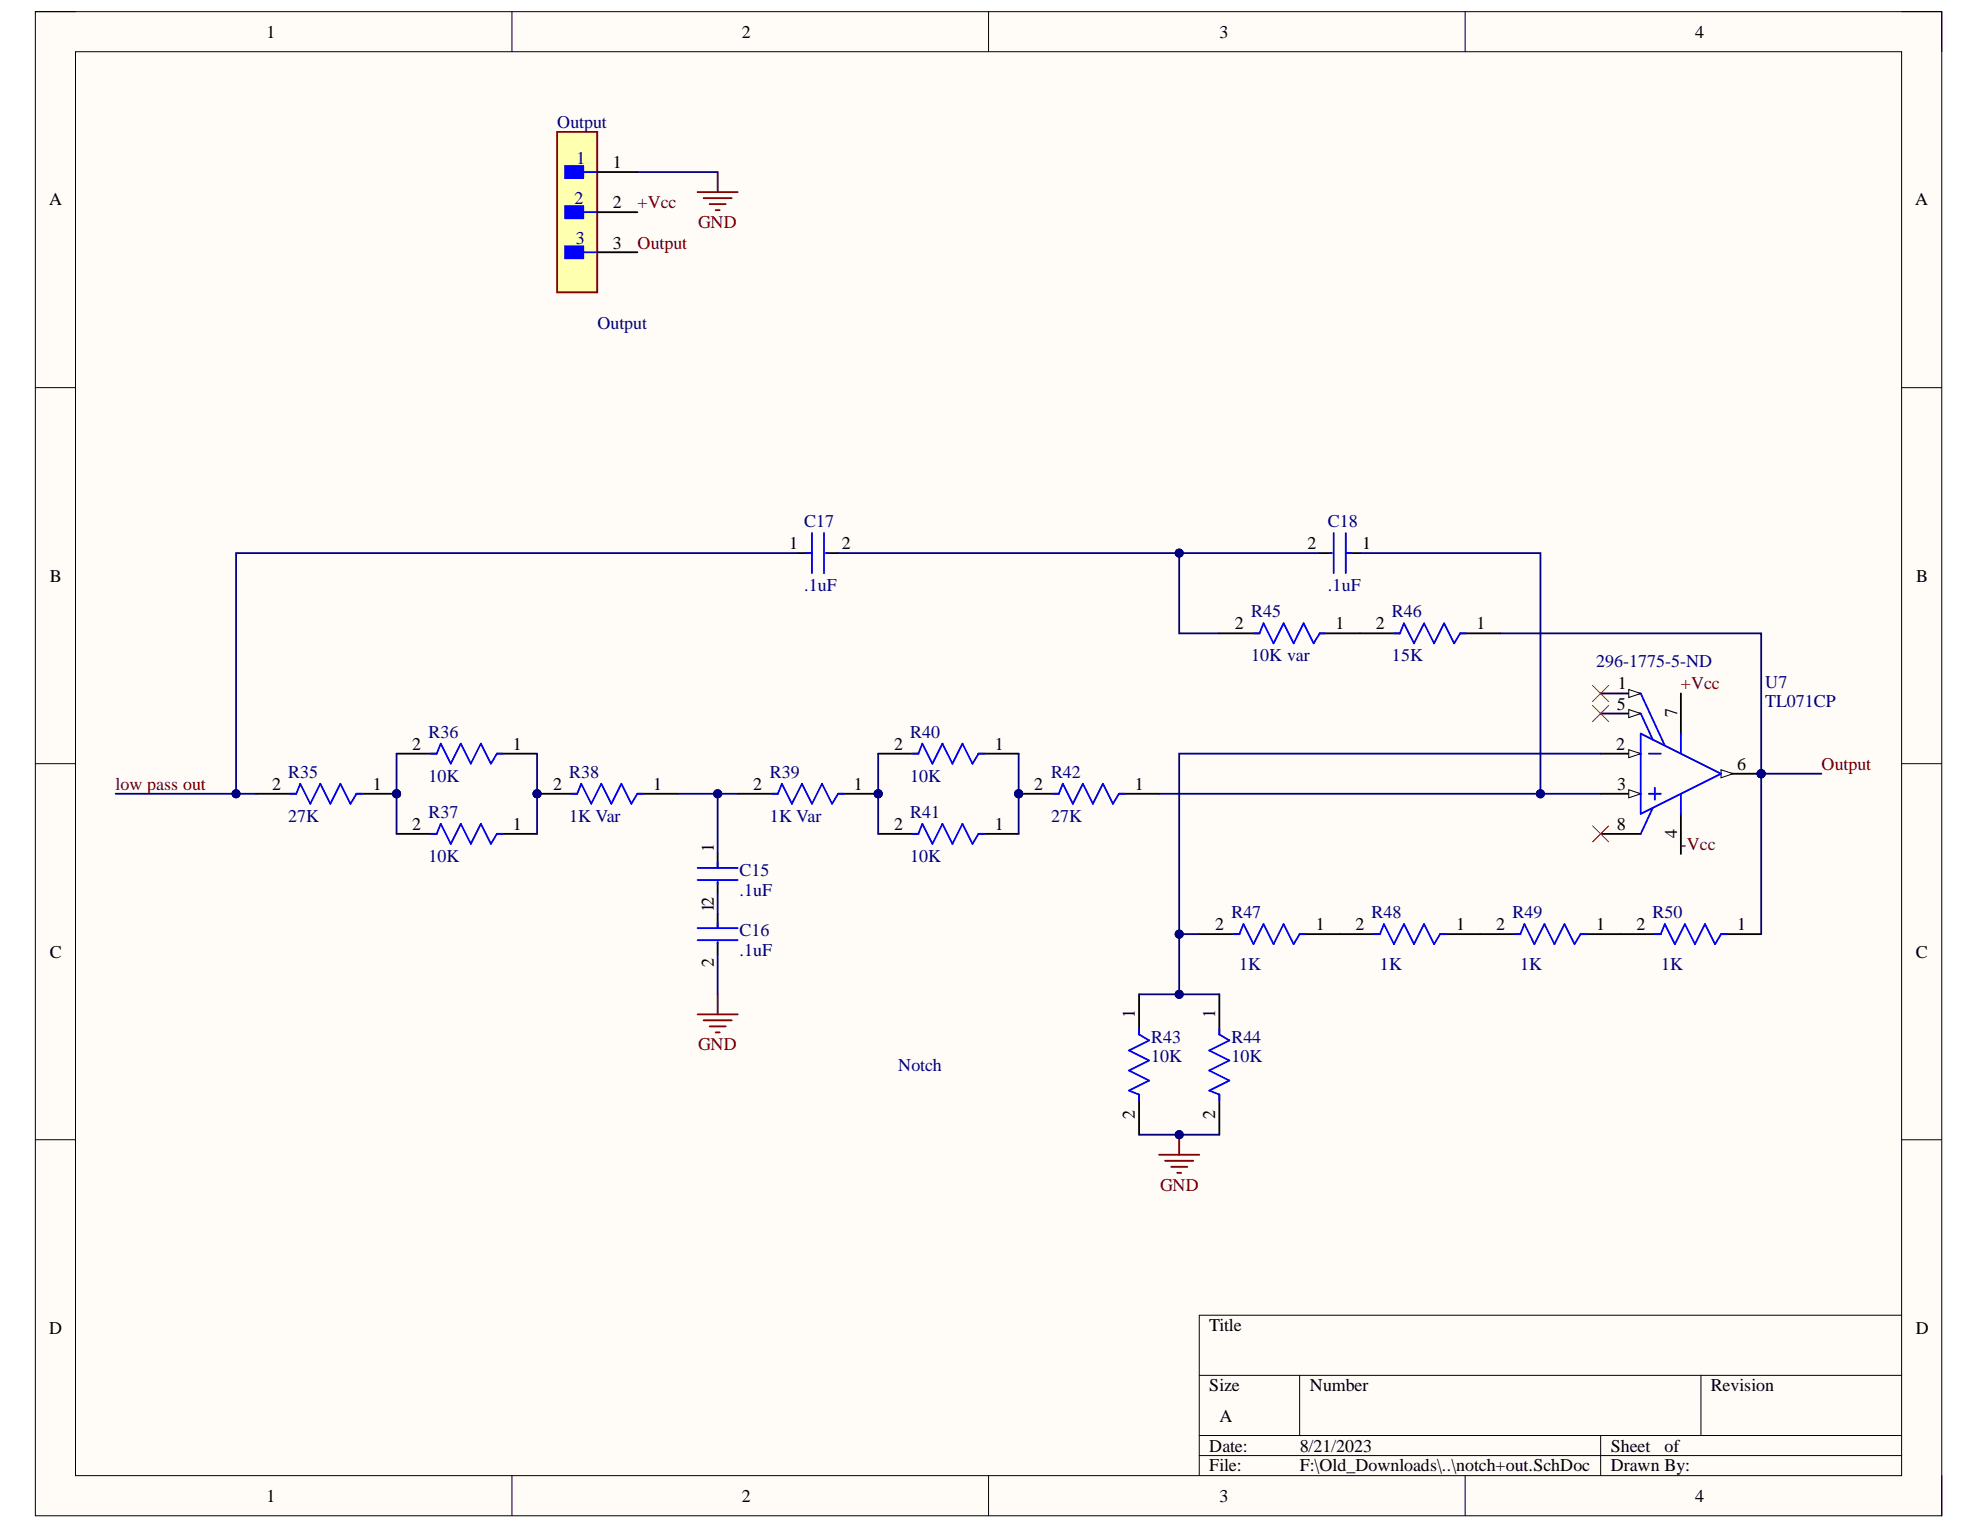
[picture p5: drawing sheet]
<svg xmlns="http://www.w3.org/2000/svg" width="279mm" height="216mm" viewBox="0 0 279 216" stroke-linecap="round" stroke-linejoin="round" font-family="sans-serif">
<defs><g id="words">
<g font-size="2.5">
<text x="37.6" y="5.3">1</text>
<text x="104.7" y="5.3">2</text>
<text x="172.1" y="5.3">3</text>
<text x="239.2" y="5.3">4</text>
<text x="86.5" y="23.8">1</text>
<text x="6.9" y="29">A</text>
<text x="86.5" y="29.4">2</text>
<text x="270.2" y="29">A</text>
<text x="86.5" y="35.1">3</text>
<text x="111.4" y="77.5">1</text>
<text x="118.8" y="77.5">2</text>
<text x="184.5" y="77.5">2</text>
<text x="192.2" y="77.5">1</text>
<text x="7" y="82.1">B</text>
<text x="270.4" y="82.1">B</text>
<text x="174.3" y="88.8">2</text>
<text x="188.5" y="88.8">1</text>
<text x="194.1" y="88.8">2</text>
<text x="208.3" y="88.8">1</text>
<text x="228.1" y="100.1">5</text>
<text x="228.3" y="97.3">1</text>
<text x="236.7" y="101.2" transform="rotate(-90 236.7 101.2)">7</text>
<text x="58.2" y="105.8">2</text>
<text x="72.4" y="105.8">1</text>
<text x="126.2" y="105.8">2</text>
<text x="140.4" y="105.8">1</text>
<text x="228" y="105.8">2</text>
<text x="38.4" y="111.5">2</text>
<text x="52.6" y="111.5">1</text>
<text x="78" y="111.5">2</text>
<text x="92.2" y="111.5">1</text>
<text x="106.3" y="111.5">2</text>
<text x="120.5" y="111.5">1</text>
<text x="145.9" y="111.5">2</text>
<text x="160.1" y="111.5">1</text>
<text x="228.2" y="111.5">3</text>
<text x="245.1" y="108.6">6</text>
<text x="58.2" y="117.1">2</text>
<text x="72.4" y="117.1">1</text>
<text x="126.2" y="117.1">2</text>
<text x="140.4" y="117.1">1</text>
<text x="228.1" y="117.1">8</text>
<text x="236.7" y="118.3" transform="rotate(-90 236.7 118.3)">4</text>
<text x="100.7" y="120.2" transform="rotate(-90 100.7 120.2)">1</text>
<text x="100.7" y="128.7" transform="rotate(-90 100.7 128.7)">12</text>
<text x="171.5" y="131.2">2</text>
<text x="185.7" y="131.2">1</text>
<text x="191.3" y="131.2">2</text>
<text x="205.5" y="131.2">1</text>
<text x="211.1" y="131.2">2</text>
<text x="225.3" y="131.2">1</text>
<text x="230.9" y="131.2">2</text>
<text x="245.1" y="131.2">1</text>
<text x="7" y="135.1">C</text>
<text x="100.7" y="136.4" transform="rotate(-90 100.7 136.4)">2</text>
<text x="270.3" y="135.1">C</text>
<text x="160.1" y="143.7" transform="rotate(-90 160.1 143.7)">1</text>
<text x="171.5" y="143.7" transform="rotate(-90 171.5 143.7)">1</text>
<text x="160.1" y="157.9" transform="rotate(-90 160.1 157.9)">2</text>
<text x="171.5" y="157.9" transform="rotate(-90 171.5 157.9)">2</text>
<text x="6.9" y="188.2">D</text>
<text x="170.6" y="187.9">Title</text>
<text x="270.3" y="188.2">D</text>
<text x="170.6" y="196.3">Size</text>
<text x="184.8" y="196.3">Number</text>
<text x="241.4" y="196.3">Revision</text>
<text x="172.1" y="200.6">A</text>
<text x="170.6" y="204.9">Date:</text>
<text x="170.6" y="207.6">File:</text>
<text x="183.4" y="204.9">8/21/2023</text>
<text x="183.4" y="207.6">F:\Old_Downloads\..\notch+out.SchDoc</text>
<text x="227.3" y="204.9">Sheet</text>
<text x="227.3" y="207.6">Drawn By:</text>
<text x="234.9" y="204.9">of</text>
<text x="37.6" y="211.9">1</text>
<text x="104.7" y="211.9">2</text>
<text x="172.1" y="211.9">3</text>
<text x="239.2" y="211.9">4</text>
</g>
<g font-size="2.5" fill="#000080">
<text x="78.6" y="18.1">Output</text>
<text x="81.3" y="23.2">1</text>
<text x="81.1" y="28.8">2</text>
<text x="81.3" y="34.5">3</text>
<text x="84.3" y="46.4">Output</text>
<text x="113.5" y="74.4">C17</text>
<text x="187.4" y="74.4">C18</text>
<text x="113.5" y="83.4">.1uF</text>
<text x="187.4" y="83.4">.1uF</text>
<text x="176.6" y="87.1">R45</text>
<text x="196.4" y="87.1">R46</text>
<text x="176.6" y="93.3">10K var</text>
<text x="196.4" y="93.3">15K</text>
<text x="225.3" y="94.1">296-1775-5-ND</text>
<text x="249.1" y="97">U7</text>
<text x="249.1" y="99.8">TL071CP</text>
<text x="60.5" y="104.1">R36</text>
<text x="128.4" y="104.1">R40</text>
<text x="40.7" y="109.8">R35</text>
<text x="60.5" y="110.3">10K</text>
<text x="80.3" y="109.8">R38</text>
<text x="108.7" y="109.8">R39</text>
<text x="128.4" y="110.3">10K</text>
<text x="148.3" y="109.8">R42</text>
<text x="40.7" y="116">27K</text>
<text x="60.5" y="115.4">R37</text>
<text x="80.3" y="116">1K Var</text>
<text x="108.7" y="116">1K Var</text>
<text x="128.4" y="115.4">R41</text>
<text x="148.3" y="116">27K</text>
<text x="60.5" y="121.6">10K</text>
<text x="104.3" y="123.6">C15</text>
<text x="128.4" y="121.6">10K</text>
<text x="104.3" y="126.4">.1uF</text>
<text x="173.8" y="129.6">R47</text>
<text x="193.5" y="129.6">R48</text>
<text x="213.4" y="129.6">R49</text>
<text x="233.2" y="129.6">R50</text>
<text x="104.3" y="132.1">C16</text>
<text x="104.3" y="135">.1uF</text>
<text x="174.9" y="136.9">1K</text>
<text x="194.7" y="136.9">1K</text>
<text x="214.5" y="136.9">1K</text>
<text x="234.4" y="136.9">1K</text>
<text x="162.4" y="147.1">R43</text>
<text x="162.4" y="149.9">10K</text>
<text x="173.8" y="147.1">R44</text>
<text x="173.8" y="149.9">10K</text>
<text x="126.7" y="151.1">Notch</text>
</g>
<g font-size="2.5" fill="#800000">
<text x="90" y="29.4">+Vcc</text>
<text x="90" y="35.1">Output</text>
<text x="98.5" y="32.2">GND</text>
<text x="237.2" y="97.3">+Vcc</text>
<text x="16.3" y="111.5">low pass out</text>
<text x="257.1" y="108.6">Output</text>
<text x="237.2" y="119.9">-Vcc</text>
<text x="98.5" y="148.2">GND</text>
<text x="163.7" y="168.1">GND</text>
</g>
</g></defs>
<path d="M5 1.6h269v212.3h-269z" fill-rule="evenodd" fill="#fffcf8"/>
<path d="M5 1.6h269v212.3h-269z" fill="none" stroke="#000" stroke-width=".14"/>
<path d="M10.7 7.3h257.6v200.9h-257.6z" fill-rule="evenodd" fill="#fffcf8"/>
<g fill="none" stroke="#000" stroke-width=".14">
<path d="M5 1.6h5.7M10.7 7.3h257.6v200.9h-257.6zM72.2 1.6v5.7M139.5 1.6v5.7M206.8 1.6v5.7M268.3 1.6h5.7v5.7M5 54.7h5.7M268.3 54.7h5.7M5 107.8h5.7M268.3 107.8h5.7M5 160.8h5.7M268.3 160.8h5.7"/>
<path d="M169.2 194.1h99.1M183.4 194.1v8.5M240 194.1v8.5M268.3 185.6h-99.1v22.6M72.2 208.2v5.7M139.5 208.2v5.7M169.2 202.6h99.1M169.2 205.4h99.1M206.8 208.2v5.7M225.9 202.6v5.6M274 208.2v5.7"/>
</g>
<circle cx="248.5" cy="109.2" r=".57" fill="#000080"/>
<circle cx="248.5" cy="109.2" r=".57" fill="none" stroke="#000080" stroke-width=".14"/>
<path d="M225.9 97.9h5.6" fill="none" stroke="#000" stroke-width=".25"/>
<path d="M229.8 97.3l1.7 .6-1.7 .5z" fill="#f8fcff"/>
<path d="M229.8 97.3l1.7 .6-1.7 .5z" fill="none" stroke="#000" stroke-width=".14"/>
<path d="M225.9 106.3h5.6" fill="none" stroke="#000" stroke-width=".25"/>
<path d="M229.8 105.8l1.7 .5-1.7 .6z" fill="#f8fcff"/>
<path d="M229.8 105.8l1.7 .5-1.7 .6z" fill="none" stroke="#000" stroke-width=".14"/>
<path d="M225.9 112h5.6" fill="none" stroke="#000" stroke-width=".25"/>
<path d="M229.8 111.4l1.7 .6-1.7 .6z" fill="#f8fcff"/>
<path d="M229.8 111.4l1.7 .6-1.7 .6z" fill="none" stroke="#000" stroke-width=".14"/>
<path d="M225.9 100.7h5.6M237.2 114.8v5.7" fill="none" stroke="#000" stroke-width=".25"/>
<path d="M229.8 100.1l1.7 .6-1.7 .6z" fill="#f8fcff"/>
<path d="M229.8 100.1l1.7 .6-1.7 .6z" fill="none" stroke="#000" stroke-width=".14"/>
<path d="M242.9 109.2h5.6" fill="none" stroke="#000" stroke-width=".25"/>
<path d="M242.9 108.6l1.7 .6-1.7 .6z" fill="#f8fcff"/>
<path d="M242.9 108.6l1.7 .6-1.7 .6z" fill="none" stroke="#000" stroke-width=".14"/>
<circle cx="248.5" cy="109.2" r=".57" fill="#000080"/>
<circle cx="248.5" cy="109.2" r=".57" fill="none" stroke="#000080" stroke-width=".14"/>
<path d="M237.2 97.9v5.6M225.9 117.7h5.6M169.2 131.8h5.7M183.4 131.8h11.3M203.2 131.8h11.3M223 131.8h11.4M242.9 131.8h5.6M160.7 140.3v5.7M160.7 154.5v5.6M172.1 140.3v5.7M172.1 154.5v5.6" fill="none" stroke="#000" stroke-width=".25"/>
<g fill="none" stroke="#00f" stroke-width=".25">
<path d="M231.5 97.9l3.4 7.3M231.5 103.5l11.4 5.7-11.4 5.6zM231.5 100.7l1.7 3.7M232.7 106.3h1.7M232.7 112h1.7M233.2 114l-1.7 3.7M233.5 111.2v1.7M237.2 103.5v2.8M237.2 112v2.8M174 131.8h.9l.6-1.4 1.4 2.8 1.4-2.8 1.4 2.8 1.4-2.8 1.4 2.8 .9-1.4h.8M193.9 131.8h.8l.6-1.4 1.4 2.8 1.4-2.8 1.4 2.8 1.4-2.8 1.5 2.8 .8-1.4h.9M213.7 131.8h.8l.6-1.4 1.4 2.8 1.4-2.8 1.4 2.8 1.5-2.8 1.4 2.8 .8-1.4h.9"/>
<path d="M233.5 131.8h.9l.5-1.4 1.4 2.8 1.5-2.8 1.4 2.8 1.4-2.8 1.4 2.8 .9-1.4h.8M160.7 145.1v.9l1.5 .8-2.9 1.4 2.9 1.4-2.9 1.5 2.9 1.4-2.9 1.4 1.4 .6v.8M172.1 145.1v.9l1.4 .8-2.9 1.4 2.9 1.4-2.9 1.5 2.9 1.4-2.9 1.4 1.5 .6v.8"/>
</g>
<path d="M224.7 96.7l2.3 2.3M224.7 99.6l2.3 2.2M227 96.7l-2.3 2.3M227 99.6l-2.3 2.2M224.7 116.5l2.3 2.3M227 116.5l-2.3 2.3" fill="none" stroke="#f00" stroke-width=".14"/>
<path d="M163.6 162.9h5.6M164.4 163.8h4M165.3 164.6h2.2M166.1 165.5h.6M166.4 160.1v2.8" fill="none" stroke="#800000" stroke-width=".25"/>
<circle cx="166.4" cy="160.1" r=".57" fill="#000080"/>
<circle cx="166.4" cy="160.1" r=".57" fill="none" stroke="#000080" stroke-width=".14"/>
<path d="M112.6 78.1h2M116.6 78.1h1.7M186.2 78.1h1.7M189.9 78.1h2M123.9 106.3h5.7M123.9 117.7h5.7M138.1 106.3h5.6M138.1 117.7h5.6" fill="none" stroke="#000" stroke-width=".25"/>
<path d="M113.7 78.1h.9M114.6 75.2v5.7M116.3 75.2v5.7M116.6 78.1h.2M187.6 78.1h.3M188.2 75.2v5.7M189.9 75.2v5.7M189.9 78.1h.8M128.7 106.3h.9l.6-1.4 1.4 2.9 1.4-2.9 1.4 2.9 1.4-2.9 1.4 2.9 .9-1.5h.8M128.7 117.7h.9l.6-1.4 1.4 2.8 1.4-2.8 1.4 2.8 1.4-2.8 1.4 2.8 .9-1.4h.8" fill="none" stroke="#00f" stroke-width=".25"/>
<circle cx="56" cy="112" r=".57" fill="#000080"/>
<circle cx="56" cy="112" r=".57" fill="none" stroke="#000080" stroke-width=".14"/>
<path d="M50.3 112h5.7" fill="none" stroke="#000" stroke-width=".25"/>
<circle cx="56" cy="112" r=".57" fill="#000080"/>
<circle cx="56" cy="112" r=".57" fill="none" stroke="#000080" stroke-width=".14"/>
<path d="M36.1 112h5.7M56 106.3h5.6M56 117.7h5.6M70.1 106.3h5.7M70.1 117.7h5.7" fill="none" stroke="#000" stroke-width=".25"/>
<path d="M41 112h.8l.6-1.4 1.4 2.8 1.4-2.8 1.4 2.8 1.4-2.8 1.4 2.8 .9-1.4h.8M60.8 106.3h.8l.6-1.4 1.4 2.9 1.4-2.9 1.4 2.9 1.5-2.9 1.4 2.9 .8-1.5h.9M60.8 117.7h.8l.6-1.4 1.4 2.8 1.4-2.8 1.4 2.8 1.5-2.8 1.4 2.8 .8-1.4h.9" fill="none" stroke="#00f" stroke-width=".25"/>
<circle cx="75.8" cy="112" r=".57" fill="#000080"/>
<circle cx="75.8" cy="112" r=".57" fill="none" stroke="#000080" stroke-width=".14"/>
<path d="M75.8 112h5.6M89.9 112h5.7" fill="none" stroke="#000" stroke-width=".25"/>
<circle cx="75.8" cy="112" r=".57" fill="#000080"/>
<circle cx="75.8" cy="112" r=".57" fill="none" stroke="#000080" stroke-width=".14"/>
<path d="M80.6 112h.8l.6-1.4 1.4 2.8 1.4-2.8 1.5 2.8 1.4-2.8 1.4 2.8 .8-1.4h.9M98.4 122.5h5.7M98.4 124.2h5.7M98.4 131h5.7M98.4 132.7h5.7M101.3 121.6v.9M101.3 124.5v.2M101.3 130.1v.9M101.3 133v.2" fill="none" stroke="#00f" stroke-width=".25"/>
<path d="M98.4 27.1h5.7M99.3 28h4M100.1 28.8h2.3M101 29.7h.6M101.3 24.3v2.8M98.4 143.1h5.7M99.3 144h4M100.1 144.8h2.3M101 145.7h.6M101.3 140.3v2.8" fill="none" stroke="#800000" stroke-width=".25"/>
<path d="M101.3 120.5v2M101.3 124.5v1.7M101.3 129v2M101.3 133v1.6" fill="none" stroke="#000" stroke-width=".25"/>
<path d="M78.6 18.6h5.7v22.7h-5.7z" fill-rule="evenodd" fill="#ffffb0"/>
<path d="M78.6 18.6h5.7v22.7h-5.7z" fill="none" stroke="#800000" stroke-width=".25"/>
<path d="M79.7 23.4h2.6v1.7h-2.6z" fill-rule="evenodd" fill="#00f"/>
<path d="M79.7 23.4h2.6v1.7h-2.6zM82.3 24.3h2" fill="none" stroke="#00f" stroke-width=".25"/>
<path d="M79.7 29.1h2.6v1.7h-2.6z" fill-rule="evenodd" fill="#00f"/>
<path d="M79.7 29.1h2.6v1.7h-2.6zM82.3 29.9h2" fill="none" stroke="#00f" stroke-width=".25"/>
<path d="M79.7 34.8h2.6v1.6h-2.6z" fill-rule="evenodd" fill="#00f"/>
<path d="M79.7 34.8h2.6v1.6h-2.6zM82.3 35.6h2" fill="none" stroke="#00f" stroke-width=".25"/>
<path d="M84.3 24.3h5.6M84.3 29.9h5.6M84.3 35.6h5.6" fill="none" stroke="#000" stroke-width=".25"/>
<circle cx="123.9" cy="112" r=".57" fill="#000080"/>
<circle cx="123.9" cy="112" r=".57" fill="none" stroke="#000080" stroke-width=".14"/>
<path d="M118.3 112h5.6" fill="none" stroke="#000" stroke-width=".25"/>
<circle cx="123.9" cy="112" r=".57" fill="#000080"/>
<circle cx="123.9" cy="112" r=".57" fill="none" stroke="#000080" stroke-width=".14"/>
<path d="M104.1 112h5.7" fill="none" stroke="#000" stroke-width=".25"/>
<path d="M108.9 112h.9l.5-1.4 1.4 2.8 1.5-2.8 1.4 2.8 1.4-2.8 1.4 2.8 .9-1.4h.8" fill="none" stroke="#00f" stroke-width=".25"/>
<circle cx="143.7" cy="112" r=".57" fill="#000080"/>
<circle cx="143.7" cy="112" r=".57" fill="none" stroke="#000080" stroke-width=".14"/>
<path d="M143.7 112h5.7M157.9 112h5.7" fill="none" stroke="#000" stroke-width=".25"/>
<circle cx="143.7" cy="112" r=".57" fill="#000080"/>
<circle cx="143.7" cy="112" r=".57" fill="none" stroke="#000080" stroke-width=".14"/>
<path d="M148.6 112h.8l.6-1.4 1.4 2.8 1.4-2.8 1.4 2.8 1.4-2.8 1.5 2.8 .8-1.4h.9" fill="none" stroke="#00f" stroke-width=".25"/>
<path d="M248.5 109.2h8.5" fill="none" stroke="#000080" stroke-width=".25"/>
<circle cx="248.5" cy="109.2" r=".57" fill="#000080"/>
<circle cx="248.5" cy="109.2" r=".57" fill="none" stroke="#000080" stroke-width=".14"/>
<path d="M248.5 109.2v22.6" fill="none" stroke="#000080" stroke-width=".25"/>
<circle cx="248.5" cy="109.2" r=".57" fill="#000080"/>
<circle cx="248.5" cy="109.2" r=".57" fill="none" stroke="#000080" stroke-width=".14"/>
<path d="M160.7 160.1h11.4" fill="none" stroke="#000080" stroke-width=".25"/>
<circle cx="166.4" cy="160.1" r=".57" fill="#000080"/>
<circle cx="166.4" cy="160.1" r=".57" fill="none" stroke="#000080" stroke-width=".14"/>
<path d="M160.7 140.3h11.4" fill="none" stroke="#000080" stroke-width=".25"/>
<circle cx="166.4" cy="140.3" r=".57" fill="#000080"/>
<circle cx="166.4" cy="140.3" r=".57" fill="none" stroke="#000080" stroke-width=".14"/>
<path d="M169.2 131.8h-2.8v8.5" fill="none" stroke="#000080" stroke-width=".25"/>
<circle cx="166.4" cy="131.8" r=".57" fill="#000080"/>
<circle cx="166.4" cy="131.8" r=".57" fill="none" stroke="#000080" stroke-width=".14"/>
<circle cx="166.4" cy="140.3" r=".57" fill="#000080"/>
<circle cx="166.4" cy="140.3" r=".57" fill="none" stroke="#000080" stroke-width=".14"/>
<path d="M225.9 106.3h-59.5v25.5" fill="none" stroke="#000080" stroke-width=".25"/>
<circle cx="166.4" cy="131.8" r=".57" fill="#000080"/>
<circle cx="166.4" cy="131.8" r=".57" fill="none" stroke="#000080" stroke-width=".14"/>
<path d="M211.7 89.4h36.8v19.8" fill="none" stroke="#000080" stroke-width=".25"/>
<circle cx="248.5" cy="109.2" r=".57" fill="#000080"/>
<circle cx="248.5" cy="109.2" r=".57" fill="none" stroke="#000080" stroke-width=".14"/>
<path d="M191.9 78.1h25.5v33.9h8.5" fill="none" stroke="#000080" stroke-width=".25"/>
<circle cx="217.4" cy="112" r=".57" fill="#000080"/>
<circle cx="217.4" cy="112" r=".57" fill="none" stroke="#000080" stroke-width=".14"/>
<path d="M186.2 78.1h-19.8v11.3h5.7" fill="none" stroke="#000080" stroke-width=".25"/>
<circle cx="166.4" cy="78.1" r=".57" fill="#000080"/>
<circle cx="166.4" cy="78.1" r=".57" fill="none" stroke="#000080" stroke-width=".14"/>
<path d="M123.9 106.3v11.4" fill="none" stroke="#000080" stroke-width=".25"/>
<circle cx="123.9" cy="112" r=".57" fill="#000080"/>
<circle cx="123.9" cy="112" r=".57" fill="none" stroke="#000080" stroke-width=".14"/>
<path d="M143.7 106.3v11.4" fill="none" stroke="#000080" stroke-width=".25"/>
<circle cx="143.7" cy="112" r=".57" fill="#000080"/>
<circle cx="143.7" cy="112" r=".57" fill="none" stroke="#000080" stroke-width=".14"/>
<path d="M56 106.3v11.4" fill="none" stroke="#000080" stroke-width=".25"/>
<circle cx="56" cy="112" r=".57" fill="#000080"/>
<circle cx="56" cy="112" r=".57" fill="none" stroke="#000080" stroke-width=".14"/>
<path d="M75.8 106.3v11.4" fill="none" stroke="#000080" stroke-width=".25"/>
<circle cx="75.8" cy="112" r=".57" fill="#000080"/>
<circle cx="75.8" cy="112" r=".57" fill="none" stroke="#000080" stroke-width=".14"/>
<path d="M163.6 112h53.8" fill="none" stroke="#000080" stroke-width=".25"/>
<circle cx="217.4" cy="112" r=".57" fill="#000080"/>
<circle cx="217.4" cy="112" r=".57" fill="none" stroke="#000080" stroke-width=".14"/>
<path d="M16.3 112h19.8" fill="none" stroke="#000080" stroke-width=".25"/>
<circle cx="33.3" cy="112" r=".57" fill="#000080"/>
<circle cx="33.3" cy="112" r=".57" fill="none" stroke="#000080" stroke-width=".14"/>
<path d="M112.6 78.1h-79.3v33.9" fill="none" stroke="#000080" stroke-width=".25"/>
<circle cx="33.3" cy="112" r=".57" fill="#000080"/>
<circle cx="33.3" cy="112" r=".57" fill="none" stroke="#000080" stroke-width=".14"/>
<path d="M95.6 112h8.5" fill="none" stroke="#000080" stroke-width=".25"/>
<circle cx="101.3" cy="112" r=".57" fill="#000080"/>
<circle cx="101.3" cy="112" r=".57" fill="none" stroke="#000080" stroke-width=".14"/>
<path d="M101.3 112v8.5M101.3 126.2v2.8" fill="none" stroke="#000080" stroke-width=".25"/>
<circle cx="101.3" cy="112" r=".57" fill="#000080"/>
<circle cx="101.3" cy="112" r=".57" fill="none" stroke="#000080" stroke-width=".14"/>
<path d="M89.9 24.3h11.4M118.3 78.1h48.1M101.3 134.6v5.7" fill="none" stroke="#000080" stroke-width=".25"/>
<circle cx="166.4" cy="78.1" r=".57" fill="#000080"/>
<circle cx="166.4" cy="78.1" r=".57" fill="none" stroke="#000080" stroke-width=".14"/>
<path d="M172.1 89.4h5.6M186.2 89.4h11.3M206 89.4h5.7" fill="none" stroke="#000" stroke-width=".25"/>
<path d="M176.9 89.4h.8l.6-1.4 1.4 2.8 1.4-2.8 1.4 2.8 1.5-2.8 1.4 2.8 .8-1.4h.9M196.7 89.4h.8l.6-1.4 1.4 2.8 1.4-2.8 1.5 2.8 1.4-2.8 1.4 2.8 .8-1.4h.9" fill="none" stroke="#00f" stroke-width=".25"/>
<use href="#words"/>
</svg>
